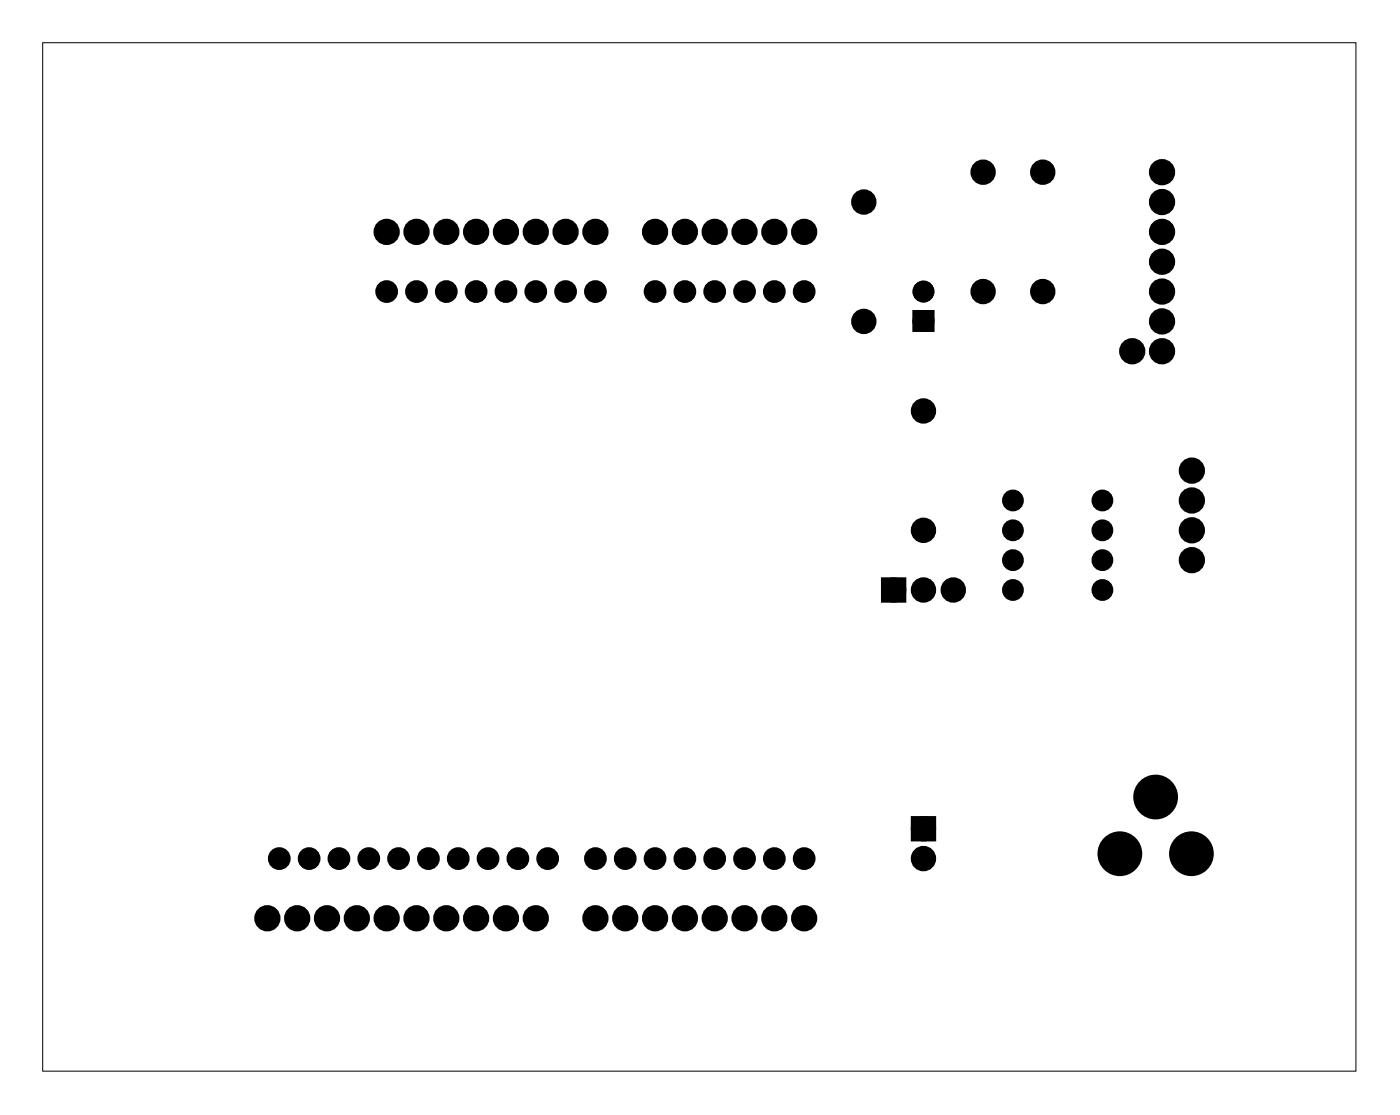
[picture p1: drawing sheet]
<svg xmlns="http://www.w3.org/2000/svg" width="119mm" height="95mm" viewBox="0 0 119 95" stroke-linecap="round" stroke-linejoin="round" font-family="sans-serif">
<path d="M3.6 3.6h111.9v87.6h-111.9z" fill="none" stroke="#000" stroke-width=".09"/>
<g fill="#000">
<circle cx="32.9" cy="19.7" r=".74"/>
<circle cx="35.5" cy="19.7" r=".74"/>
<circle cx="38" cy="19.7" r=".74"/>
<circle cx="40.6" cy="19.7" r=".74"/>
<circle cx="43.1" cy="19.7" r=".74"/>
<circle cx="45.6" cy="19.7" r=".74"/>
<circle cx="48.2" cy="19.7" r=".74"/>
<circle cx="50.7" cy="19.7" r=".74"/>
<circle cx="55.8" cy="19.7" r=".74"/>
<circle cx="58.3" cy="19.7" r=".74"/>
<circle cx="60.9" cy="19.7" r=".74"/>
<circle cx="63.4" cy="19.7" r=".74"/>
<circle cx="66" cy="19.7" r=".74"/>
<circle cx="68.5" cy="19.7" r=".74"/>
<circle cx="73.6" cy="17.2" r=".7"/>
<circle cx="83.7" cy="14.7" r=".7"/>
<circle cx="88.8" cy="14.7" r=".7"/>
<circle cx="99" cy="17.2" r=".74"/>
<circle cx="99" cy="14.7" r=".74"/>
<circle cx="99" cy="19.7" r=".74"/>
<circle cx="32.9" cy="24.8" r=".66"/>
<circle cx="35.5" cy="24.8" r=".66"/>
<circle cx="38" cy="24.8" r=".66"/>
<circle cx="40.6" cy="24.8" r=".66"/>
<circle cx="43.1" cy="24.8" r=".66"/>
<circle cx="45.6" cy="24.8" r=".66"/>
<circle cx="48.2" cy="24.8" r=".66"/>
<circle cx="50.7" cy="24.8" r=".66"/>
<circle cx="55.8" cy="24.8" r=".66"/>
<circle cx="58.3" cy="24.8" r=".66"/>
<circle cx="60.9" cy="24.8" r=".66"/>
<circle cx="63.4" cy="24.8" r=".66"/>
<circle cx="66" cy="24.8" r=".66"/>
<circle cx="68.5" cy="24.8" r=".66"/>
<circle cx="73.6" cy="27.4" r=".7"/>
<circle cx="78.7" cy="24.8" r=".6"/>
<circle cx="78.7" cy="27.3" r=".6"/>
<circle cx="78.7" cy="35" r=".7"/>
<circle cx="83.7" cy="24.8" r=".7"/>
<circle cx="88.8" cy="24.8" r=".7"/>
<circle cx="96.4" cy="29.9" r=".74"/>
<circle cx="99" cy="29.9" r=".74"/>
<circle cx="99" cy="24.8" r=".74"/>
<circle cx="99" cy="27.4" r=".74"/>
<circle cx="99" cy="22.3" r=".74"/>
<circle cx="76.1" cy="50.2" r=".7"/>
<circle cx="78.7" cy="50.2" r=".7"/>
<circle cx="78.7" cy="45.1" r=".7"/>
<circle cx="81.2" cy="50.2" r=".7"/>
<circle cx="86.3" cy="50.2" r=".6"/>
<circle cx="86.3" cy="45.1" r=".6"/>
<circle cx="86.3" cy="42.6" r=".6"/>
<circle cx="86.3" cy="47.7" r=".6"/>
<circle cx="93.9" cy="50.2" r=".6"/>
<circle cx="93.9" cy="45.1" r=".6"/>
<circle cx="93.9" cy="42.6" r=".6"/>
<circle cx="93.9" cy="47.7" r=".6"/>
<circle cx="101.5" cy="47.7" r=".74"/>
<circle cx="101.5" cy="45.1" r=".74"/>
<circle cx="101.5" cy="42.6" r=".74"/>
<circle cx="101.5" cy="40.1" r=".74"/>
<circle cx="22.8" cy="78.2" r=".74"/>
<circle cx="23.8" cy="73.1" r=".66"/>
<circle cx="25.3" cy="78.2" r=".74"/>
<circle cx="26.3" cy="73.1" r=".66"/>
<circle cx="27.9" cy="78.2" r=".74"/>
<circle cx="28.9" cy="73.1" r=".66"/>
<circle cx="30.4" cy="78.2" r=".74"/>
<circle cx="31.4" cy="73.1" r=".66"/>
<circle cx="32.9" cy="78.2" r=".74"/>
<circle cx="33.9" cy="73.1" r=".66"/>
<circle cx="35.5" cy="78.2" r=".74"/>
<circle cx="36.5" cy="73.1" r=".66"/>
<circle cx="38" cy="78.2" r=".74"/>
<circle cx="39" cy="73.1" r=".66"/>
<circle cx="40.6" cy="78.2" r=".74"/>
<circle cx="41.6" cy="73.1" r=".66"/>
<circle cx="43.1" cy="78.2" r=".74"/>
<circle cx="44.1" cy="73.1" r=".66"/>
<circle cx="45.6" cy="78.2" r=".74"/>
<circle cx="46.6" cy="73.1" r=".66"/>
<circle cx="50.7" cy="73.1" r=".66"/>
<circle cx="50.7" cy="78.2" r=".74"/>
<circle cx="53.3" cy="78.2" r=".74"/>
<circle cx="53.3" cy="73.1" r=".66"/>
<circle cx="55.8" cy="78.2" r=".74"/>
<circle cx="55.8" cy="73.1" r=".66"/>
<circle cx="58.3" cy="73.1" r=".66"/>
<circle cx="58.3" cy="78.2" r=".74"/>
<circle cx="60.9" cy="73.1" r=".66"/>
<circle cx="60.9" cy="78.2" r=".74"/>
<circle cx="63.4" cy="78.2" r=".74"/>
<circle cx="63.4" cy="73.1" r=".66"/>
<circle cx="66" cy="78.2" r=".74"/>
<circle cx="66" cy="73.1" r=".66"/>
<circle cx="68.5" cy="78.2" r=".74"/>
<circle cx="68.5" cy="73.1" r=".66"/>
<circle cx="78.7" cy="70.5" r=".7"/>
<circle cx="78.7" cy="73.1" r=".7"/>
<circle cx="95.4" cy="72.7" r="1.52"/>
<circle cx="98.4" cy="67.8" r="1.52"/>
<circle cx="101.5" cy="72.7" r="1.52"/>
</g>
<g fill="none" stroke="#000" stroke-width=".65" stroke-linecap="butt">
<path d="M78.1 26.7h1.2v1.2h-1.2z"/>
<circle cx="78.7" cy="24.8" r=".6"/>
<circle cx="78.7" cy="27.3" r=".6"/>
<circle cx="86.3" cy="50.2" r=".6"/>
<circle cx="86.3" cy="45.1" r=".6"/>
<circle cx="86.3" cy="47.7" r=".6"/>
<circle cx="86.3" cy="42.6" r=".6"/>
<circle cx="93.9" cy="50.2" r=".6"/>
<circle cx="93.9" cy="47.7" r=".6"/>
<circle cx="93.9" cy="45.1" r=".6"/>
<circle cx="93.9" cy="42.6" r=".6"/>
</g>
<g fill="none" stroke="#000" stroke-width=".76" stroke-linecap="butt">
<path d="M75.4 49.5h1.4v1.4h-1.4zM78 69.8h1.4v1.4h-1.4z"/>
<circle cx="32.9" cy="19.7" r=".74"/>
<circle cx="35.5" cy="19.7" r=".74"/>
<circle cx="38" cy="19.7" r=".74"/>
<circle cx="40.6" cy="19.7" r=".74"/>
<circle cx="43.1" cy="19.7" r=".74"/>
<circle cx="45.6" cy="19.7" r=".74"/>
<circle cx="48.2" cy="19.7" r=".74"/>
<circle cx="50.7" cy="19.7" r=".74"/>
<circle cx="55.8" cy="19.7" r=".74"/>
<circle cx="58.3" cy="19.7" r=".74"/>
<circle cx="60.9" cy="19.7" r=".74"/>
<circle cx="63.4" cy="19.7" r=".74"/>
<circle cx="66" cy="19.7" r=".74"/>
<circle cx="68.5" cy="19.7" r=".74"/>
<circle cx="73.6" cy="17.2" r=".7"/>
<circle cx="83.7" cy="14.7" r=".7"/>
<circle cx="88.8" cy="14.7" r=".7"/>
<circle cx="99" cy="17.2" r=".74"/>
<circle cx="99" cy="14.7" r=".74"/>
<circle cx="99" cy="19.7" r=".74"/>
<circle cx="73.6" cy="27.4" r=".7"/>
<circle cx="78.7" cy="35" r=".7"/>
<circle cx="83.7" cy="24.8" r=".7"/>
<circle cx="88.8" cy="24.8" r=".7"/>
<circle cx="96.4" cy="29.9" r=".74"/>
<circle cx="99" cy="29.9" r=".74"/>
<circle cx="99" cy="27.4" r=".74"/>
<circle cx="99" cy="24.8" r=".74"/>
<circle cx="99" cy="22.3" r=".74"/>
<circle cx="76.1" cy="50.2" r=".7"/>
<circle cx="78.7" cy="50.2" r=".7"/>
<circle cx="78.7" cy="45.1" r=".7"/>
<circle cx="81.2" cy="50.2" r=".7"/>
<circle cx="101.5" cy="47.7" r=".74"/>
<circle cx="101.5" cy="45.1" r=".74"/>
<circle cx="101.5" cy="42.6" r=".74"/>
<circle cx="101.5" cy="40.1" r=".74"/>
<circle cx="22.8" cy="78.2" r=".74"/>
<circle cx="25.3" cy="78.2" r=".74"/>
<circle cx="27.9" cy="78.2" r=".74"/>
<circle cx="30.4" cy="78.2" r=".74"/>
<circle cx="32.9" cy="78.2" r=".74"/>
<circle cx="35.5" cy="78.2" r=".74"/>
<circle cx="38" cy="78.2" r=".74"/>
<circle cx="40.6" cy="78.2" r=".74"/>
<circle cx="43.1" cy="78.2" r=".74"/>
<circle cx="45.6" cy="78.2" r=".74"/>
<circle cx="50.7" cy="78.2" r=".74"/>
<circle cx="53.3" cy="78.2" r=".74"/>
<circle cx="55.8" cy="78.2" r=".74"/>
<circle cx="58.3" cy="78.2" r=".74"/>
<circle cx="60.9" cy="78.2" r=".74"/>
<circle cx="63.4" cy="78.2" r=".74"/>
<circle cx="66" cy="78.2" r=".74"/>
<circle cx="68.5" cy="78.2" r=".74"/>
<circle cx="78.7" cy="70.5" r=".7"/>
<circle cx="78.7" cy="73.1" r=".7"/>
<circle cx="95.4" cy="72.7" r="1.52"/>
<circle cx="98.4" cy="67.8" r="1.52"/>
<circle cx="101.5" cy="72.7" r="1.52"/>
</g>
<path d="M78.1 26.7h1.2v1.2h-1.2zM75.4 49.5h1.4v1.4h-1.4zM78 69.8h1.4v1.4h-1.4z" fill="#000"/>
<g fill="none" stroke="#000" stroke-width=".61" stroke-linecap="butt">
<circle cx="32.9" cy="24.8" r=".66"/>
<circle cx="35.5" cy="24.8" r=".66"/>
<circle cx="38" cy="24.8" r=".66"/>
<circle cx="40.6" cy="24.8" r=".66"/>
<circle cx="43.1" cy="24.8" r=".66"/>
<circle cx="45.6" cy="24.8" r=".66"/>
<circle cx="48.2" cy="24.8" r=".66"/>
<circle cx="50.7" cy="24.8" r=".66"/>
<circle cx="55.8" cy="24.8" r=".66"/>
<circle cx="58.3" cy="24.8" r=".66"/>
<circle cx="60.9" cy="24.8" r=".66"/>
<circle cx="63.4" cy="24.8" r=".66"/>
<circle cx="66" cy="24.8" r=".66"/>
<circle cx="68.5" cy="24.8" r=".66"/>
<circle cx="23.8" cy="73.1" r=".66"/>
<circle cx="26.3" cy="73.1" r=".66"/>
<circle cx="28.9" cy="73.1" r=".66"/>
<circle cx="31.4" cy="73.1" r=".66"/>
<circle cx="33.9" cy="73.1" r=".66"/>
<circle cx="36.5" cy="73.1" r=".66"/>
<circle cx="39" cy="73.1" r=".66"/>
<circle cx="41.6" cy="73.1" r=".66"/>
<circle cx="44.1" cy="73.1" r=".66"/>
<circle cx="46.6" cy="73.1" r=".66"/>
<circle cx="50.7" cy="73.1" r=".66"/>
<circle cx="53.3" cy="73.1" r=".66"/>
<circle cx="55.8" cy="73.1" r=".66"/>
<circle cx="58.3" cy="73.1" r=".66"/>
<circle cx="60.9" cy="73.1" r=".66"/>
<circle cx="63.4" cy="73.1" r=".66"/>
<circle cx="66" cy="73.1" r=".66"/>
<circle cx="68.5" cy="73.1" r=".66"/>
</g>
<g fill="none" stroke="#000" stroke-width=".25">
<circle cx="32.9" cy="24.8" r=".66"/>
<circle cx="35.5" cy="24.8" r=".66"/>
<circle cx="38" cy="24.8" r=".66"/>
<circle cx="40.6" cy="24.8" r=".66"/>
<circle cx="43.1" cy="24.8" r=".66"/>
<circle cx="45.6" cy="24.8" r=".66"/>
<circle cx="48.2" cy="24.8" r=".66"/>
<circle cx="50.7" cy="24.8" r=".66"/>
<circle cx="55.8" cy="24.8" r=".66"/>
<circle cx="58.3" cy="24.8" r=".66"/>
<circle cx="60.9" cy="24.8" r=".66"/>
<circle cx="63.4" cy="24.8" r=".66"/>
<circle cx="66" cy="24.8" r=".66"/>
<circle cx="68.5" cy="24.8" r=".66"/>
<circle cx="23.8" cy="73.1" r=".66"/>
<circle cx="26.3" cy="73.1" r=".66"/>
<circle cx="28.9" cy="73.1" r=".66"/>
<circle cx="31.4" cy="73.1" r=".66"/>
<circle cx="33.9" cy="73.1" r=".66"/>
<circle cx="36.5" cy="73.1" r=".66"/>
<circle cx="39" cy="73.1" r=".66"/>
<circle cx="41.6" cy="73.1" r=".66"/>
<circle cx="44.1" cy="73.1" r=".66"/>
<circle cx="46.6" cy="73.1" r=".66"/>
<circle cx="50.7" cy="73.1" r=".66"/>
<circle cx="53.3" cy="73.1" r=".66"/>
<circle cx="55.8" cy="73.1" r=".66"/>
<circle cx="58.3" cy="73.1" r=".66"/>
<circle cx="60.9" cy="73.1" r=".66"/>
<circle cx="63.4" cy="73.1" r=".66"/>
<circle cx="66" cy="73.1" r=".66"/>
<circle cx="68.5" cy="73.1" r=".66"/>
</g>
</svg>
